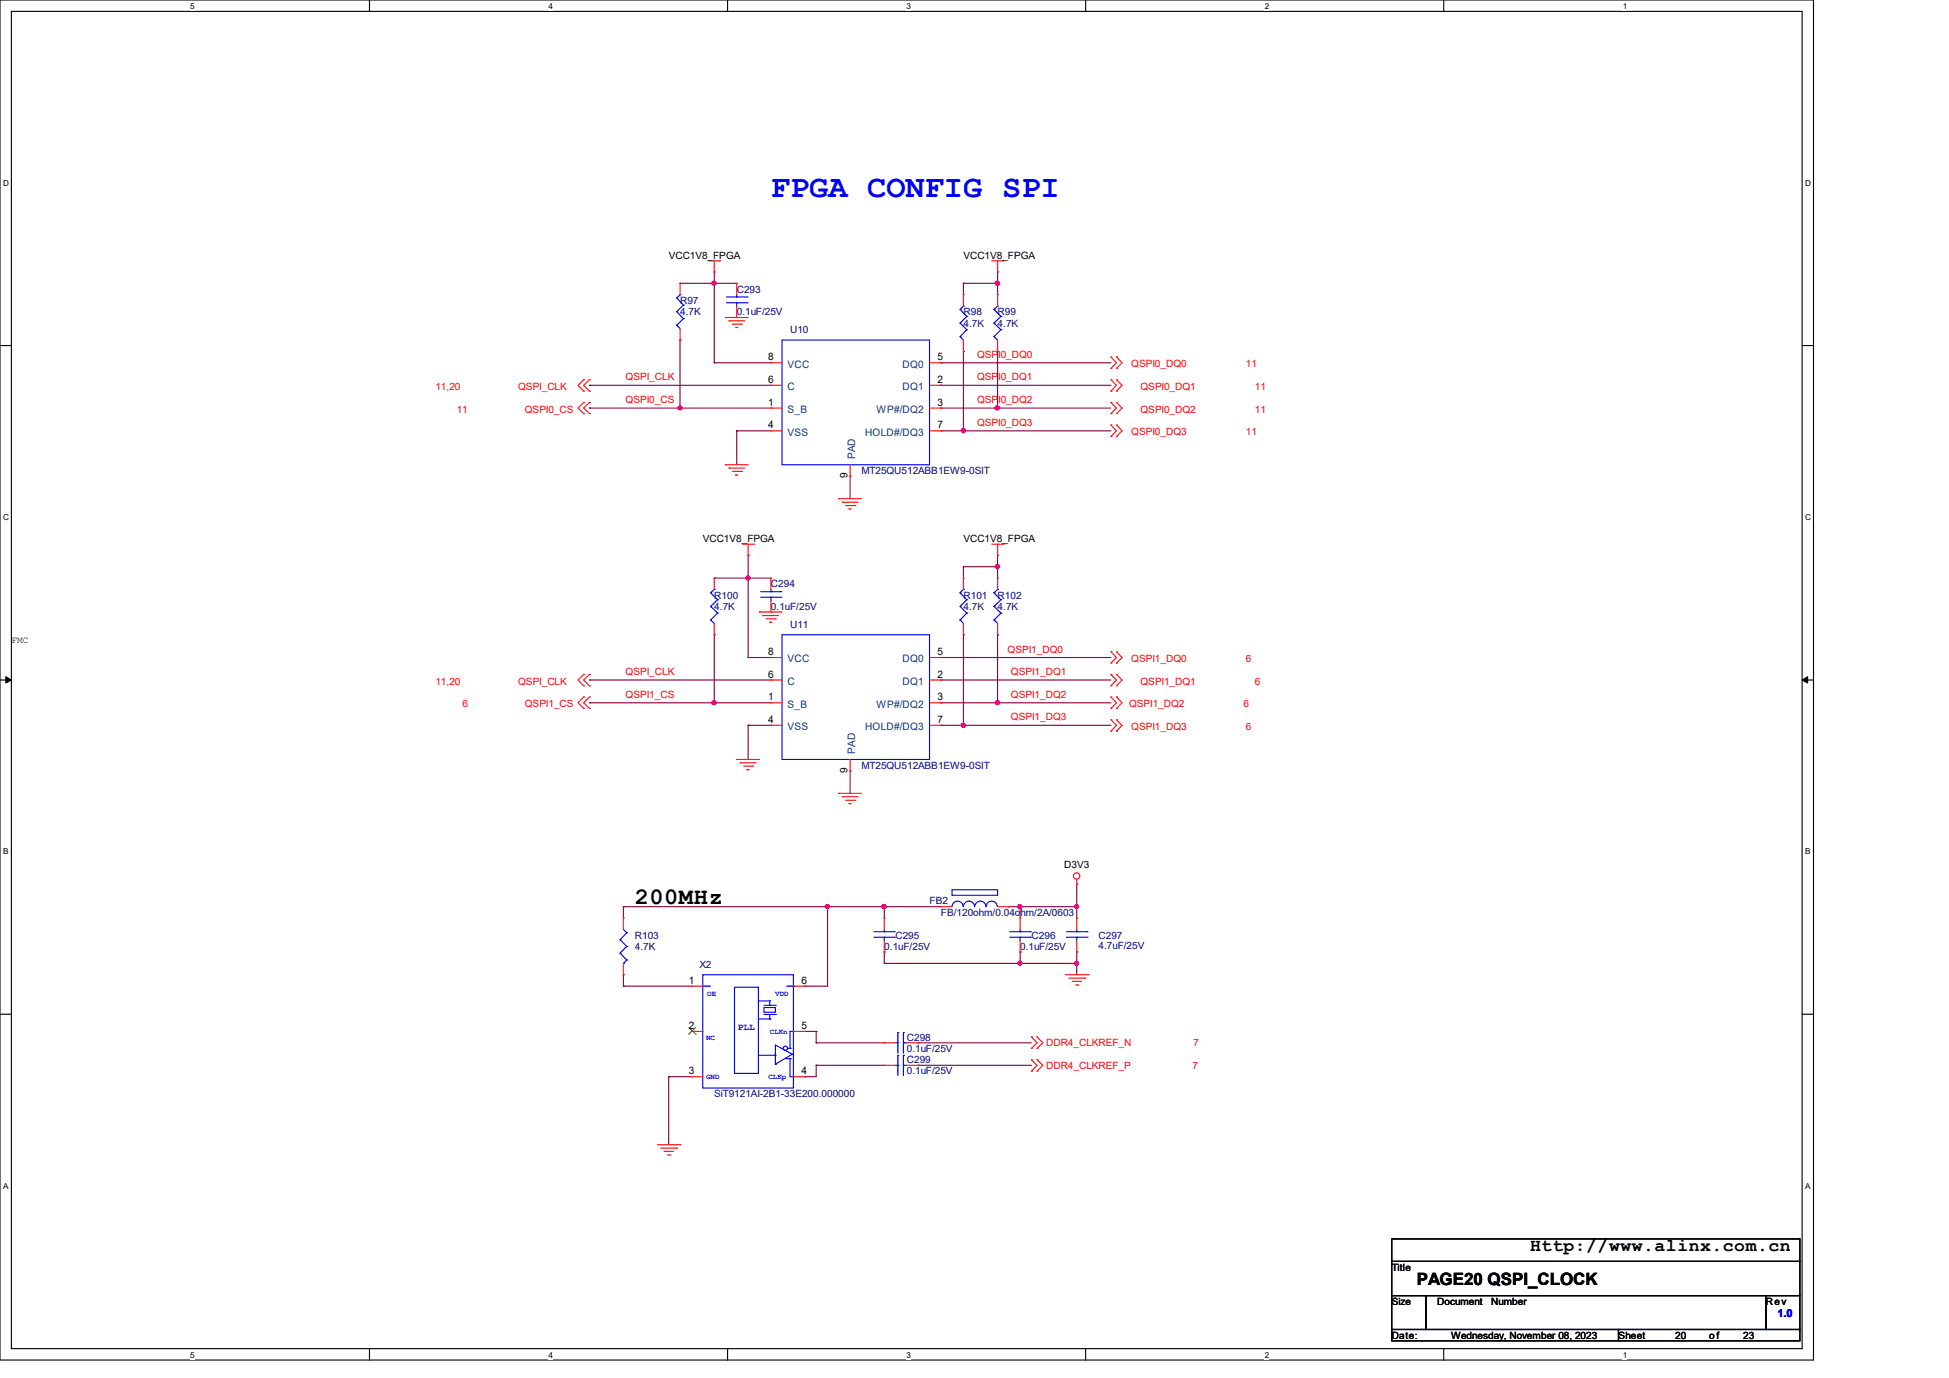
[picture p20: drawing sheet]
<svg xmlns="http://www.w3.org/2000/svg" width="297mm" height="210mm" viewBox="0 0 297 210" stroke-linecap="round" stroke-linejoin="round" font-family="sans-serif">
<defs><g id="words">
<text font-size="4.9" fill="#00f" x="117.5" y="30">FPGA CONFIG SPI</text>
<text font-size="3.6" x="96.7" y="137.8">200MHz</text>
<text font-size="2.8" x="233.2" y="190.6">Http://www.alinx.com.cn</text>
<text font-size="2.6" x="215.9" y="195.9">PAGE20 QSPI_CLOCK</text>
<text font-size="1.7" fill="#00f" x="270.8" y="200.7">1.0</text>
<g font-size="1.6">
<text x="117.1" y="54.9">8</text>
<text x="117.1" y="58.3">6</text>
<text x="142.9" y="58.3">2</text>
<text x="142.9" y="54.9">5</text>
<text x="117.1" y="61.8">1</text>
<text x="117.1" y="65.3">4</text>
<text x="142.9" y="65.3">7</text>
<text x="142.9" y="61.8">3</text>
<text x="129.2" y="72.9" transform="rotate(-90 129.2 72.9)">9</text>
<text x="117.1" y="99.8">8</text>
<text x="142.9" y="99.8">5</text>
<text x="117.1" y="106.7">1</text>
<text x="117.1" y="103.3">6</text>
<text x="142.9" y="103.3">2</text>
<text x="142.9" y="106.7">3</text>
<text x="117.1" y="110.2">4</text>
<text x="142.9" y="110.2">7</text>
<text x="129.2" y="117.8" transform="rotate(-90 129.2 117.8)">9</text>
<text x="105" y="149.9">1</text>
<text x="122.1" y="149.9">6</text>
<text x="105" y="156.8">2</text>
<text x="122.1" y="156.8">5</text>
<text x="105" y="163.7">3</text>
<text x="122.1" y="163.7">4</text>
</g>
<g font-size="1.6" fill="#004080">
<text x="120" y="56">VCC</text>
<text x="120" y="59.4">C</text>
<text x="137.5" y="59.4">DQ1</text>
<text x="137.5" y="56">DQ0</text>
<text x="120" y="62.9">S_B</text>
<text x="133.6" y="62.9">WP#/DQ2</text>
<text x="120" y="66.4">VSS</text>
<text x="130.3" y="70" transform="rotate(-90 130.3 70)">PAD</text>
<text x="131.8" y="66.4">HOLD#/DQ3</text>
<text x="120" y="100.9">VCC</text>
<text x="137.5" y="100.9">DQ0</text>
<text x="120" y="107.8">S_B</text>
<text x="120" y="104.4">C</text>
<text x="133.6" y="107.8">WP#/DQ2</text>
<text x="137.5" y="104.4">DQ1</text>
<text x="120" y="111.3">VSS</text>
<text x="131.8" y="111.3">HOLD#/DQ3</text>
<text x="130.3" y="114.9" transform="rotate(-90 130.3 114.9)">PAD</text>
</g>
<g font-size="1.5">
<text x="101.9" y="39.4">VCC1V8_FPGA</text>
<text x="146.8" y="39.4">VCC1V8_FPGA</text>
<text x="107.1" y="82.6">VCC1V8_FPGA</text>
<text x="146.8" y="82.6">VCC1V8_FPGA</text>
<text x="162.2" y="132.3">D3V3</text>
<text x="212.1" y="193.6">Title</text>
<text x="212.1" y="198.8">Size</text>
<text x="219" y="198.8">Document</text>
<text x="227.2" y="198.8">Number</text>
<text x="269.1" y="198.8">Rev</text>
<text x="212.1" y="204">Date:</text>
<text x="221.1" y="204">Wednesday, November 08, 2023</text>
<text x="246.6" y="204">Sheet</text>
<text x="255.3" y="204">20</text>
<text x="260.5" y="204">of</text>
<text x="265.7" y="204">23</text>
</g>
<g font-size="1.5" fill="#000080">
<text x="103.6" y="46.3">R97</text>
<text x="112.3" y="44.6">C293</text>
<text x="103.6" y="48">4.7K</text>
<text x="112.3" y="48">0.1uF/25V</text>
<text x="120.4" y="50.8">U10</text>
<text x="146.8" y="48">R98</text>
<text x="146.8" y="49.8">4.7K</text>
<text x="152" y="48">R99</text>
<text x="152" y="49.8">4.7K</text>
<text x="131.3" y="72.2">MT25QU512ABB1EW9-0SIT</text>
<text x="117.5" y="89.5">C294</text>
<text x="108.8" y="91.2">R100</text>
<text x="108.8" y="93">4.7K</text>
<text x="117.5" y="93">0.1uF/25V</text>
<text x="120.4" y="95.7">U11</text>
<text x="146.8" y="91.2">R101</text>
<text x="146.8" y="93">4.7K</text>
<text x="152" y="91.2">R102</text>
<text x="152" y="93">4.7K</text>
<text x="131.3" y="117.1">MT25QU512ABB1EW9-0SIT</text>
<text x="141.7" y="137.8">FB2</text>
<text x="96.7" y="143">R103</text>
<text x="136.4" y="143">C295</text>
<text x="143.4" y="139.6">FB/120ohm/0.04ohm/2A/0603</text>
<text x="157.2" y="143">C296</text>
<text x="167.4" y="143">C297</text>
<text x="96.7" y="144.8">4.7K</text>
<text x="106.6" y="147.5">X2</text>
<text x="134.8" y="144.8">0.1uF/25V</text>
<text x="155.5" y="144.8">0.1uF/25V</text>
<text x="167.4" y="144.6">4.7uF/25V</text>
<text x="138.2" y="158.6">C298</text>
<text x="138.2" y="160.3">0.1uF/25V</text>
<text x="108.8" y="167.2">SiT9121AI-2B1-33E200.000000</text>
<text x="138.2" y="162.1">C299</text>
<text x="138.2" y="163.7">0.1uF/25V</text>
</g>
<g font-size="1.5" fill="#f00">
<text x="66.3" y="59.4">11,20</text>
<text x="79" y="59.4">QSPI_CLK</text>
<text x="95.3" y="58">QSPI_CLK</text>
<text x="148.9" y="54.5">QSPI0_DQ0</text>
<text x="148.9" y="58">QSPI0_DQ1</text>
<text x="172.4" y="56">QSPI0_DQ0</text>
<text x="173.8" y="59.4">QSPI0_DQ1</text>
<text x="189.8" y="56">11</text>
<text x="191.2" y="59.4">11</text>
<text x="69.6" y="62.9">11</text>
<text x="80" y="62.9">QSPI0_CS</text>
<text x="95.3" y="61.4">QSPI0_CS</text>
<text x="148.9" y="61.4">QSPI0_DQ2</text>
<text x="148.9" y="64.9">QSPI0_DQ3</text>
<text x="173.8" y="62.9">QSPI0_DQ2</text>
<text x="191.2" y="62.9">11</text>
<text x="172.4" y="66.3">QSPI0_DQ3</text>
<text x="189.8" y="66.3">11</text>
<text x="153.6" y="99.4">QSPI1_DQ0</text>
<text x="172.4" y="100.9">QSPI1_DQ0</text>
<text x="189.8" y="100.9">6</text>
<text x="66.3" y="104.4">11,20</text>
<text x="70.5" y="107.8">6</text>
<text x="79" y="104.4">QSPI_CLK</text>
<text x="80" y="107.8">QSPI1_CS</text>
<text x="95.3" y="102.9">QSPI_CLK</text>
<text x="95.3" y="106.3">QSPI1_CS</text>
<text x="154.1" y="102.9">QSPI1_DQ1</text>
<text x="154.1" y="106.3">QSPI1_DQ2</text>
<text x="172.1" y="107.8">QSPI1_DQ2</text>
<text x="173.8" y="104.4">QSPI1_DQ1</text>
<text x="189.5" y="107.8">6</text>
<text x="191.2" y="104.4">6</text>
<text x="154.1" y="109.8">QSPI1_DQ3</text>
<text x="172.4" y="111.3">QSPI1_DQ3</text>
<text x="189.8" y="111.3">6</text>
<text x="159.4" y="159.4">DDR4_CLKREF_N</text>
<text x="181.9" y="159.4">7</text>
<text x="159.4" y="162.9">DDR4_CLKREF_P</text>
<text x="181.7" y="162.9">7</text>
</g>
<text font-size="1.4" x="1.7" y="97.9">FMC</text>
<text font-size="1.4" fill="#00f" x="112.4" y="156.9">PLL</text>
<g font-size="1.3">
<text x="29" y="1.3">5</text>
<text x="83.6" y="1.3">4</text>
<text x="138.1" y="1.3">3</text>
<text x="192.7" y="1.3">2</text>
<text x="247.3" y="1.3">1</text>
<text x=".5" y="28.3">D</text>
<text x="275.1" y="28.3">D</text>
<text x=".5" y="79.2">C</text>
<text x="275.1" y="79.2">C</text>
<text x=".5" y="130.2">B</text>
<text x="275.1" y="130.2">B</text>
<text x=".5" y="181.1">A</text>
<text x="275.1" y="181.1">A</text>
<text x="29" y="206.9">5</text>
<text x="83.6" y="206.9">4</text>
<text x="138.1" y="206.9">3</text>
<text x="192.7" y="206.9">2</text>
<text x="247.3" y="206.9">1</text>
</g>
<g font-size="1.1" fill="#00f">
<text x="107.8" y="151.8">OE</text>
<text x="118.1" y="151.8">VDD</text>
<text x="107.6" y="158.5">NC</text>
<text x="117.3" y="157.6">CLKn</text>
<text x="107.6" y="164.4">GND</text>
<text x="117.1" y="164.4">CLKp</text>
</g>
</g></defs>
<path d="M0 0h276.4v207.3h-276.4zM1.7 1.7h272.9v203.8h-272.9z" fill="none" stroke="#000" stroke-width=".17"/>
<g fill="#fff">
<path d="M29 .2h.7v1.4h-.7z"/>
<path d="M29 205.7h.7v1.4h-.7z"/>
</g>
<path d="M56.3 0v1.7M56.3 205.5v1.8" fill="none" stroke="#000" stroke-width=".17"/>
<g fill="#fff">
<path d="M83.6 .2h.6v1.4h-.6z"/>
<path d="M83.6 205.7h.6v1.4h-.6z"/>
</g>
<path d="M110.9 0v1.7M110.9 205.5v1.8" fill="none" stroke="#000" stroke-width=".17"/>
<g fill="#fff">
<path d="M138.1 .2h.7v1.4h-.7z"/>
<path d="M138.1 205.7h.7v1.4h-.7z"/>
</g>
<path d="M165.4 0v1.7M165.4 205.5v1.8" fill="none" stroke="#000" stroke-width=".17"/>
<g fill="#fff">
<path d="M192.7 .2h.7v1.4h-.7z"/>
<path d="M192.7 205.7h.7v1.4h-.7z"/>
</g>
<path d="M220 0v1.7M220 205.5v1.8" fill="none" stroke="#000" stroke-width=".17"/>
<g fill="#fff">
<path d="M247.3 .2h.6v1.4h-.6z"/>
<path d="M247.3 205.7h.6v1.4h-.6z"/>
<path d="M.5 27.2h.9v1.4h-.9z"/>
<path d="M275.1 27.2h.9v1.4h-.9z"/>
<path d="M.5 78.1h.9v1.4h-.9z"/>
<path d="M275.1 78.1h.9v1.4h-.9z"/>
</g>
<path d="M0 52.7h1.7M274.6 52.7h1.8" fill="none" stroke="#000" stroke-width=".17"/>
<g fill="#fff">
<path d="M.5 129.1h.8v1.4h-.8z"/>
<path d="M275.1 129.1h.8v1.4h-.8z"/>
</g>
<path d="M0 103.6h1.7M274.6 103.6h1.8" fill="none" stroke="#000" stroke-width=".17"/>
<path d="M.9 103.1l.8 .5-.8 .5zM274.6 103.6l.9-.5v1z" fill="#000" stroke="#000" stroke-width=".15"/>
<g fill="#fff">
<path d="M.5 180h.8v1.4h-.8z"/>
<path d="M275.1 180h.8v1.4h-.8z"/>
</g>
<path d="M0 154.6h1.7M274.6 154.6h1.8M212.1 188.8h62.2v3.4h-62.2zM212.1 192.2h62.2v5.2h-62.2zM212.1 197.4h5.2v5.2h-5.2zM217.3 197.4h51.8v5.2h-51.8zM269.1 197.4h5.2v5.2h-5.2zM212.1 202.6h34.5v1.7h-34.5zM246.6 202.6h27.7v1.7h-27.7z" fill="none" stroke="#000" stroke-width=".17"/>
<g fill="none" stroke="#800040" stroke-width=".17">
<path d="M89.8 58.7h.1M89.8 58.7h27.7M103.6 43.2h.1M103.6 51.8h.1M103.6 43.2h8.7M103.6 51.8v10.4M108.8 55.3h.1M108.8 43.2h.1M108.8 41.4h.1M108.8 55.3h8.7M108.8 41.4v13.9M143.4 55.3h.1"/>
<path d="M143.4 58.7h.1M143.4 55.3h25.9M143.4 58.7h25.9M146.8 43.2h.1M146.8 53.6h.1M146.8 43.2h5.2M146.8 43.2v1.7M146.8 53.6v12.1M152 53.6h.1M152 41.4h.1M152 43.2h.1M152 41.4v3.5"/>
<path d="M152 53.6v8.6M89.8 62.2h.1M89.8 62.2h27.7M103.6 62.2h.1M112.3 65.7h.1M112.3 65.7v5.1M112.3 65.7h5.2M129.5 72.6h.1M129.5 72.6v3.4M143.4 62.2h.1M143.4 65.7h.1M143.4 62.2h25.9"/>
<path d="M143.4 65.7h25.9M146.8 65.7h.1M152 62.2h.1M108.8 88.1h.1M108.8 96.7h.1M108.8 96.7v10.4M108.8 88.1h8.7M114 84.6h.1M114 88.1h.1M114 84.6v15.6M146.8 86.4h.1M146.8 96.7h.1"/>
<path d="M146.8 86.4v1.7M146.8 96.7v13.8M146.8 86.4h5.2M152 84.6h.1M152 86.4h.1M152 96.7h.1M152 84.6v3.5M152 96.7v10.4M89.8 103.6h.1M89.8 107.1h.1M89.8 103.6h27.7M89.8 107.1h27.7"/>
<path d="M108.8 107.1h.1M114 110.5h.1M114 100.2h.1M114 110.5h3.5M114 110.5v5.2M114 100.2h3.5M129.5 117.5h.1M129.5 117.5v3.4M143.4 110.5h.1M143.4 107.1h.1M143.4 100.2h.1M143.4 103.6h.1"/>
<path d="M143.4 103.6h25.9M143.4 110.5h25.9M143.4 107.1h25.9M143.4 100.2h25.9M146.8 110.5h.1M152 107.1h.1M95 138.2h.1M95 138.2h48.4M95 138.2v1.7M126.1 138.2h.1M126.1 138.2v12.1h-3.5M134.7 138.2h.1"/>
<path d="M134.7 138.2v1.7M153.7 138.2h.1M153.7 138.2h10.4M155.4 138.2h.1M155.4 138.2v1.7M164.1 134.7h.1M164.1 138.2h.1M164.1 134.7v5.2M95 150.3h.1M95 148.5h.1M95 150.3h10.4M95 148.5v1.8"/>
<path d="M122.6 157.2h.1M122.6 150.3h.1M122.6 157.2h1.8M124.4 158.9h.1M124.4 157.2h.1M124.4 158.9h10.3M124.4 157.2v1.7M134.7 146.8h.1M134.7 145.1h.1M134.7 146.8h29.4M134.7 145.1v1.7M139.9 158.9h.1"/>
<path d="M139.9 158.9h17.3M155.4 145.1h.1M155.4 146.8h.1M155.4 145.1v1.7M164.1 145.1h.1M164.1 146.8h.1M164.1 145.1v3.4M101.9 164.1h.1M101.9 164.1h3.5M101.9 164.1v10.4M122.6 164.1h.1M124.4 162.3h.1"/>
<path d="M124.4 162.3h10.3M124.4 162.3v1.8h-1.8M139.9 162.3h.1M139.9 162.3h17.3"/>
</g>
<g fill="#f0f" stroke="#f0f" stroke-width=".17">
<circle cx="152" cy="62.2" r=".33"/>
<circle cx="108.8" cy="43.2" r=".33"/>
<circle cx="103.6" cy="62.2" r=".32"/>
<circle cx="146.8" cy="65.6" r=".33"/>
<circle cx="152" cy="43.2" r=".33"/>
<circle cx="152" cy="86.3" r=".33"/>
<circle cx="146.8" cy="110.5" r=".33"/>
<circle cx="114" cy="88.1" r=".32"/>
<circle cx="152" cy="107.1" r=".33"/>
<circle cx="108.8" cy="107.1" r=".33"/>
<circle cx="164.1" cy="138.2" r=".32"/>
<circle cx="164.1" cy="146.8" r=".32"/>
<circle cx="155.4" cy="138.2" r=".32"/>
<circle cx="155.4" cy="146.8" r=".32"/>
<circle cx="134.7" cy="138.2" r=".33"/>
<circle cx="126.1" cy="138.2" r=".33"/>
</g>
<g fill="none" stroke="#f00" stroke-width=".17">
<path d="M107.9 39.8h1.8M108.8 39.8v1.6M109.7 39.8h.1M151.1 39.8h1.8M152 39.8v1.6M152.9 39.8h.1M88.9 57.9h.1M88.9 59.6h.1M88.9 57.9l-.8 .8 .8 .9M89.8 57.9h.1M89.8 59.6h.1M89.8 57.9l-.9 .8 .9 .9"/>
<path d="M103.6 51.8h.1M103.6 43.2h.1M103.6 43.2v1.7M103.6 50.1v1.7M108.8 41.4h.1M110.5 48.4h.1M110.5 48.4h3.5M111.1 48.9h.1M111.1 48.9h2.4M111.6 49.4h1.4M112.1 49.9h.1M112.1 49.9h.3"/>
<path d="M112.3 43.2h.1M112.3 48.4h.1M112.3 43.2v1.7M112.3 46.7v1.7M113 49.4h.1M117.5 55.3h.1M117.5 58.7h.1M117.5 55.3h1.7M117.5 58.7h1.7M141.6 55.3h1.8M141.6 58.7h1.8M143.4 58.7h.1"/>
<path d="M143.4 55.3h.1M146.8 53.6h.1M146.8 44.9h.1M146.8 44.9v1.8M146.8 51.8v1.8M152 41.4h.1M152 53.6h.1M152 44.9h.1M152 44.9v1.8M152 51.8v1.8M169.3 54.4h.1M169.3 56.1h.1"/>
<path d="M169.3 57.9h.1M169.3 59.6h.1M169.3 54.4l.8 .9-.8 .8M169.3 57.9l.8 .8-.8 .9M170.1 54.4h.1M170.1 56.1h.1M170.1 57.9h.1M170.1 59.6h.1M170.1 54.4l.9 .9-.9 .8M170.1 57.9l.9 .8-.9 .9M88.9 61.3h.1M88.9 63h.1"/>
<path d="M88.9 61.3l-.8 .9 .8 .8M89.8 61.3h.1M89.8 63h.1M89.8 61.3l-.9 .9 .9 .8M110.5 70.8h.1M110.5 70.8h3.5M111.1 71.3h.1M111.1 71.3h2.4M111.6 71.8h1.4M112.1 72.4h.1M112.1 72.4h.3M113 71.8h.1"/>
<path d="M117.5 62.2h.1M117.5 65.7h.1M117.5 65.7h1.7M117.5 62.2h1.7M127.8 76h.1M127.8 76h3.5M128.4 76.5h.1M128.4 76.5h2.4M128.9 77h1.4M129.4 77.6h.1M129.4 77.6h.3M129.5 72.6h.1"/>
<path d="M129.5 70.8v1.8M130.3 77h.1M141.6 65.7h1.8M141.6 62.2h1.8M143.4 65.7h.1M143.4 62.2h.1M169.3 64.8h.1M169.3 66.5h.1M169.3 61.3h.1M169.3 63h.1M169.3 64.8l.8 .9-.8 .8M169.3 61.3l.8 .9-.8 .8"/>
<path d="M170.1 64.8h.1M170.1 66.5h.1M170.1 61.3h.1M170.1 63h.1M170.1 64.8l.9 .9-.9 .8M170.1 61.3l.9 .9-.9 .8M108.8 96.7h.1M108.8 88.1h.1M108.8 88.1v1.7M108.8 95v1.7M113.2 82.9h1.7M114 84.6h.1"/>
<path d="M114 82.9v1.7M114.9 82.9h.1M115.7 93.3h.1M115.7 93.3h3.5M116.2 93.8h.1M116.2 93.8h2.5M116.8 94.3h1.4M117.3 94.8h.1M117.3 94.8h.3M117.5 88.1h.1M117.5 93.3h.1M117.5 88.1v1.7"/>
<path d="M117.5 91.6v1.7M118.2 94.3h.1M146.8 96.7h.1M146.8 88.1h.1M146.8 88.1v1.7M146.8 95v1.7M151.1 82.9h1.8M152 84.6h.1M152 96.7h.1M152 88.1h.1M152 82.9v1.7M152 88.1v1.7"/>
<path d="M152 95v1.7M152.9 82.9h.1M169.3 99.3h.1M169.3 99.3l.8 .9-.8 .8M170.1 99.3h.1M170.1 99.3l.9 .9-.9 .8M88.9 102.8h.1M88.9 104.5h.1M88.9 106.2h.1M88.9 107.9h.1M88.9 102.8l-.8 .8 .8 .9M88.9 106.2l-.8 .9 .8 .8"/>
<path d="M89.8 102.8h.1M89.8 104.5h.1M89.8 106.2h.1M89.8 107.9h.1M89.8 102.8l-.9 .8 .9 .9M89.8 106.2l-.9 .9 .9 .8M112.3 115.7h.1M112.3 115.7h3.4M112.8 116.2h.1M112.8 116.2h2.4M113.3 116.8h1.4M113.8 117.3h.1"/>
<path d="M113.8 117.3h.4M114.7 116.8h.1M117.5 100.2h.1M117.5 107.1h.1M117.5 110.5h.1M117.5 103.6h.1M117.5 110.5h1.7M117.5 100.2h1.7M117.5 107.1h1.7M117.5 103.6h1.7M129.5 117.5h.1M129.5 115.7v1.8"/>
<path d="M141.6 110.5h1.8M141.6 100.2h1.8M141.6 107.1h1.8M141.6 103.6h1.8M143.4 110.5h.1M143.4 103.6h.1M143.4 100.2h.1M143.4 107.1h.1M169.3 109.7h.1M169.3 111.4h.1M169.3 101h.1M169.3 106.2h.1"/>
<path d="M169.3 107.9h.1M169.3 102.8h.1M169.3 104.5h.1M169.3 109.7l.8 .8-.8 .9M169.3 106.2l.8 .9-.8 .8M169.3 102.8l.8 .8-.8 .9M170.1 109.7h.1M170.1 111.4h.1M170.1 101h.1M170.1 106.2h.1M170.1 107.9h.1M170.1 102.8h.1"/>
<path d="M170.1 104.5h.1M170.1 109.7l.9 .8-.9 .9M170.1 106.2l.9 .9-.9 .8M170.1 102.8l.9 .8-.9 .9M95 139.9h.1M95 139.9v1.7M127.8 120.9h.1M127.8 120.9h3.5M128.4 121.4h.1M128.4 121.4h2.4M128.9 122h1.4M129.4 122.5h.1"/>
<path d="M129.4 122.5h.3M130.3 122h.1M134.7 139.9h.1M134.7 139.9v1.7M143.4 138.2h.1M143.4 138.2h1.7M152 138.2h1.7M153.7 138.2h.1M155.4 139.9h.1M155.4 139.9v1.7M164.1 134.7h.1M164.1 139.9h.1"/>
<path d="M164.1 134v.7M164.1 139.9v1.7M95 148.5h.1M95 146.8v1.7M105.4 150.3h.1M105.4 157.2h.1M105.4 150.3h1.7M105.4 157.2h1.7M120.9 150.3h1.7M120.9 157.2h1.7M122.6 157.2h.1M122.6 150.3h.1"/>
<path d="M134.7 158.9h.1M134.7 145.1h.1M134.7 158.9h1.7M134.7 143.4v1.7M138.2 158.9h1.7M139.9 158.9h.1M155.4 145.1h.1M155.4 143.4v1.7M157.2 158h.1M157.2 159.8h.1M157.2 158l.8 .9-.8 .9M158 158h.1"/>
<path d="M158 159.8h.1M158 158l.9 .9-.9 .9M162.3 148.5h3.5M162.9 149.1h2.4M163.4 149.6h.1M163.4 149.6h1.4M163.9 150.1h.4M164.1 145.1h.1M164.1 143.4v1.7M164.3 150.1h.1M165.3 149.1h.1M165.8 148.5h.1"/>
<path d="M100.2 174.5h3.4M100.7 175h2.4M101.2 175.5h.1M101.2 175.5h1.4M101.7 176h.4M102.1 176h.1M103.1 175h.1M103.6 174.5h.1M105.4 164.1h.1M105.4 164.1h1.7M120.9 164.1h1.7M122.6 164.1h.1"/>
<path d="M134.7 162.3h.1M134.7 162.3h1.7M138.2 162.3h1.7M139.9 162.3h.1M157.2 161.5h.1M157.2 163.2h.1M157.2 161.5l.8 .8-.8 .9M158 161.5h.1M158 163.2h.1M158 161.5l.9 .8-.9 .9"/>
<circle cx="164.1" cy="133.5" r=".49"/>
</g>
<g fill="none" stroke="#00f" stroke-width=".17">
<path d="M103.1 49.6h.1M103.1 47.5h.1M103.1 45.4h.1M103.1 49.6l.5 .5M103.1 47.5l1 1.1M103.1 45.4l1 1.1M103.6 44.9h.1M103.6 44.9l-.5 .5M104.1 48.6h.1M104.1 46.5h.1M104.1 48.6l-1 1M104.1 46.5l-1 1"/>
<path d="M110.7 46.1h3.1M110.7 45.3h3.1M112.3 45.3h.1M112.3 46.1h.1M112.3 44.9v.4M112.3 46.1v.6M113.8 46.1h.1M113.8 45.3h.1M119.2 51.8h22.4v19h-22.4zM146.3 51.3h.1M146.3 49.2h.1M146.3 47.2h.1"/>
<path d="M146.3 51.3l.5 .5M146.3 49.2l1 1M146.3 47.2l1 1M146.8 46.7h.1M146.8 46.7l-.5 .5M147.3 50.2h.1M147.3 48.2h.1M147.3 50.2l-1 1.1M147.3 48.2l-1 1M151.5 51.3h.1M151.5 49.2h.1M151.5 47.2h.1"/>
<path d="M151.5 51.3l.5 .5M151.5 49.2l1 1M151.5 47.2l1 1M152 46.7h.1M152 46.7l-.5 .5M152.5 50.2h.1M152.5 48.2h.1M152.5 50.2l-1 1.1M152.5 48.2l-1 1M108.3 94.5h.1M108.3 92.4h.1M108.3 90.3h.1"/>
<path d="M108.3 94.5l.5 .5M108.3 92.4l1 1M108.3 90.3l1 1.1M108.8 89.8h.1M108.8 89.8l-.5 .5M109.3 93.4h.1M109.3 91.4h.1M109.3 93.4l-1 1.1M109.3 91.4l-1 1M115.9 91h3.1M115.9 90.2h3.1M117.5 90.2h.1"/>
<path d="M117.5 91h.1M117.5 89.8v.4M117.5 91v.6M119 91h.1M119 90.2h.1M119.2 96.7h22.4v19h-22.4zM146.3 94.5h.1M146.3 92.4h.1M146.3 90.3h.1M146.3 94.5l.5 .5M146.3 92.4l1 1M146.3 90.3l1 1.1"/>
<path d="M146.8 89.8h.1M146.8 89.8l-.5 .5M147.3 93.4h.1M147.3 91.4h.1M147.3 93.4l-1 1.1M147.3 91.4l-1 1M151.5 94.5h.1M151.5 92.4h.1M151.5 90.3h.1M151.5 94.5l.5 .5M151.5 92.4l1 1M151.5 90.3l1 1.1"/>
<path d="M152 89.8h.1M152 89.8l-.5 .5M152.5 93.4h.1M152.5 91.4h.1M152.5 93.4l-1 1.1M152.5 91.4l-1 1M145.1 135.6h6.9v.8h-6.9zM145.1 138.2a.85 .85 0 0 1 .8-.9 .85 .85 0 0 1 .9 .9M146.8 138.2a.85 .85 0 0 1 .9-.9 .85 .85 0 0 1 .8 .9M148.5 138.2a.85 .85 0 0 1 .9-.9 .85 .85 0 0 1 .8 .9M150.3 138.2a.85 .85 0 0 1 .8-.9 .85 .85 0 0 1 .9 .9M94.5 143.2h.1"/>
<path d="M94.5 145.2h.1M94.5 143.2l1 1M94.5 145.2l1 1.1M95 146.8h.1M95 141.6l.5 .6M95.5 142.2h.1M95.5 144.2h.1M95.5 146.3h.1M95.5 142.2l-1 1M95.5 144.2l-1 1M95.5 146.3l-.5 .5M107.1 148.5h13.8v17.3h-13.8z"/>
<path d="M107.1 150.3h1M108.1 150.3h.1M111.9 150.5h3.7v13.1h-3.7zM115.6 152.5h1.7M115.6 155.3h1.7M116.4 153.5h1.8v.8h-1.8zM116.4 153.2h1.8M116.4 154.6h1.8M117.3 152.5h.1M117.3 153.2h.1M117.3 155.3h.1M117.3 152.5v.7"/>
<path d="M117.3 154.6v.7M118.2 153.2h.1M118.2 154.6h.1M119.9 150.3h1M120.1 159.8h.3M120.4 159.8h.1M120.4 157.2h.1M120.4 157.2v2.6M120.4 157.2h.5M120.9 157.2h.1M120.9 150.3h.1M133.2 142.8h3.1"/>
<path d="M133.2 142h3.1M134.7 142h.1M134.7 142.8h.1M134.7 141.6v.4M134.7 142.8v.6M136.3 142.8h.1M136.3 142h.1M136.4 158.9h.4M136.8 158.9h.1M136.8 157.4h.1M136.8 157.4v3.1M137.7 157.4h.1"/>
<path d="M137.7 158.9h.1M137.7 158.9h.5M137.7 157.4v3.1M153.9 142.8h3.1M153.9 142h3.1M155.4 142h.1M155.4 142.8h.1M155.4 141.6v.4M155.4 142.8v.6M157 142.8h.1M157 142h.1M162.5 142.8h3.2"/>
<path d="M162.5 142h3.2M164.1 142h.1M164.1 142.8h.1M164.1 141.6v.4M164.1 142.8v.6M165.7 142.8h.1M165.7 142h.1M115.6 160.8h2.6M118.2 162.2h.1M118.2 160.8h.1M119.7 161.3h.7M120.4 161.3h.1"/>
<path d="M120.4 161.3v2.8h.5M120.7 160.7h.1M120.7 160.7l-2.5-1.4v2.9M120.7 160.7l-2.5 1.5M120.9 164.1h.1M136.4 162.3h.4M136.8 162.3h.1M136.8 160.8h.1M136.8 160.8v3.1M137.7 160.8h.1M137.7 162.3h.1M137.7 160.8v3.1"/>
<path d="M137.7 162.3h.5"/>
<circle cx="119.7" cy="159.7" r=".33"/>
</g>
<path d="M105 157.6h.1M105 156.6l1 1M106 157.6h.1M106 156.6l-1 1" fill="none" stroke="#804000" stroke-width=".15"/>
<use href="#words"/>
</svg>
